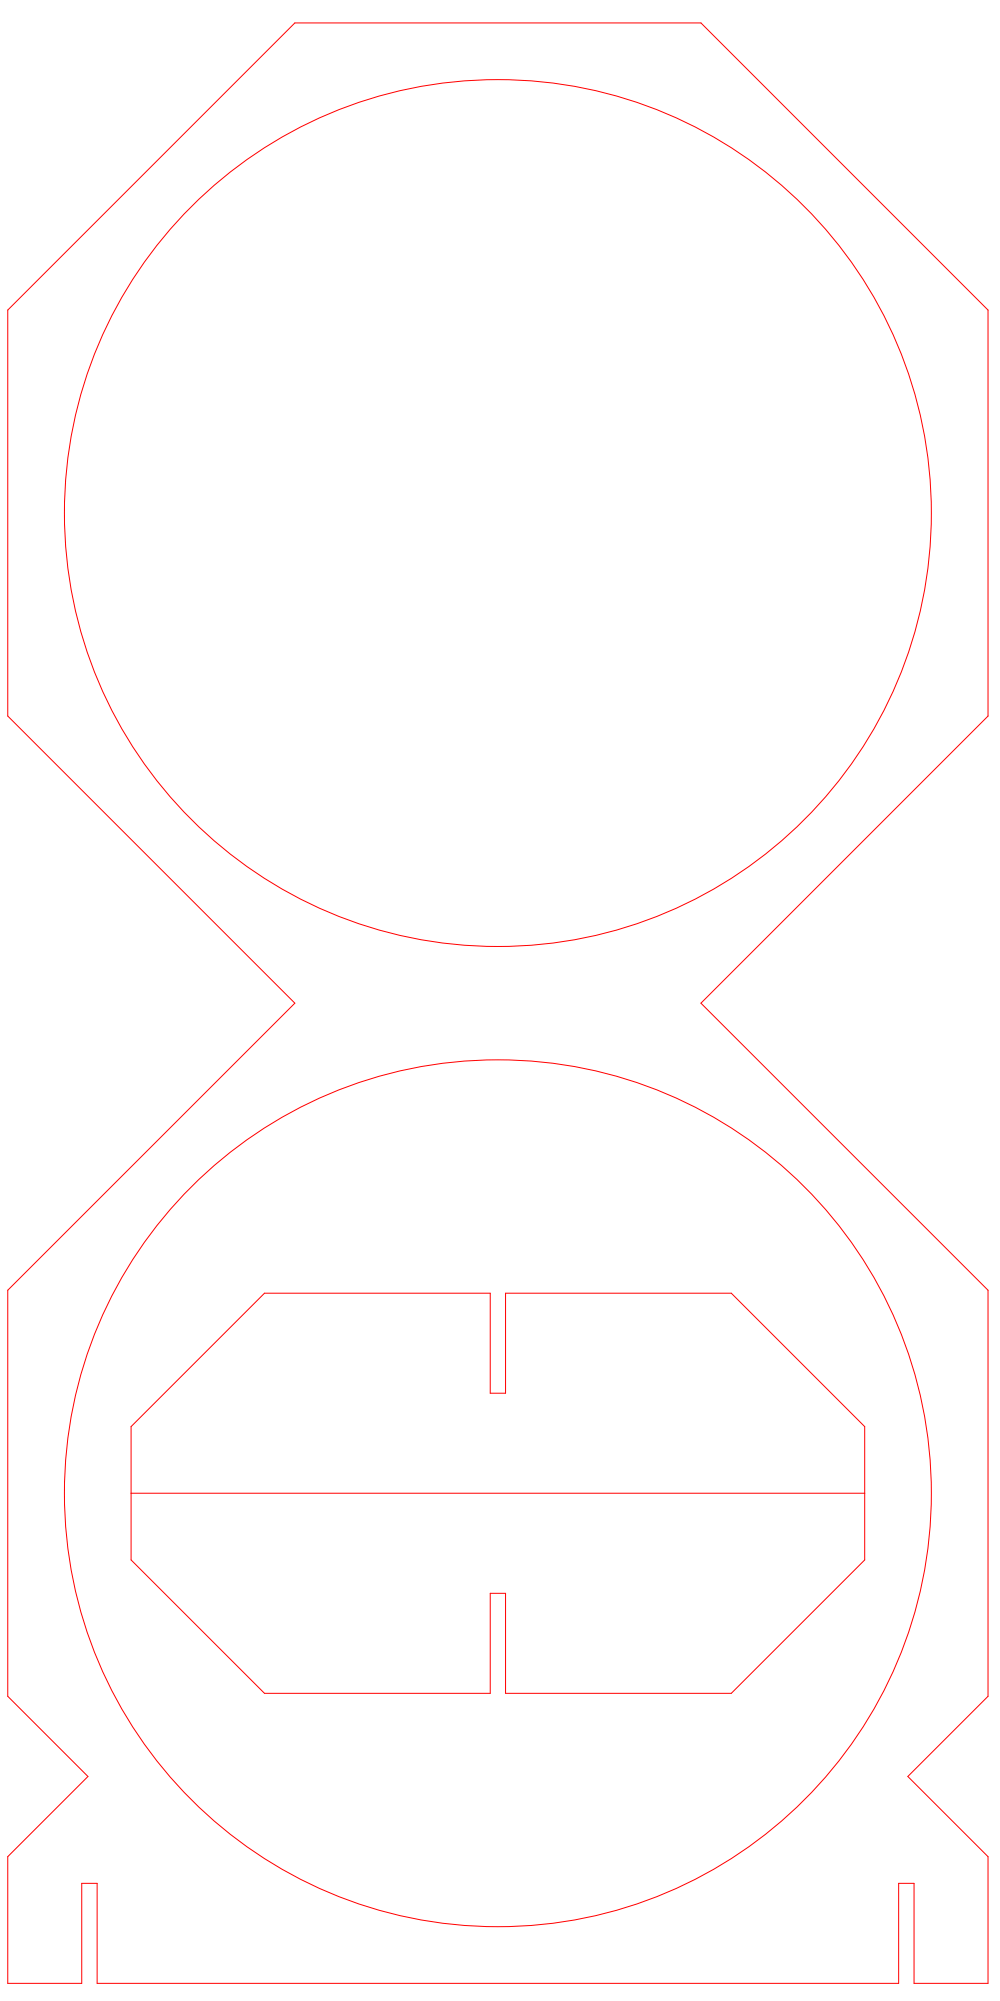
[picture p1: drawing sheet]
<svg xmlns="http://www.w3.org/2000/svg" width="300mm" height="600mm" viewBox="0 0 300 600" stroke-linecap="round" stroke-linejoin="round" font-family="sans-serif">
<g fill="none" stroke="#f00" stroke-width=".3">
<path d="M88.4 6.9h121.8l86.1 86.1v121.7l-86.1 86.1 86.1 86.1v121.8l-24.1 24 24.1 24.1v38h-22.2v-30h-4.6v30h-240.4v-30h-4.6v30h-22.2v-38l24.1-24.1-24.1-24v-121.8l86.1-86.1-86.1-86.1v-121.7zM79.3 387.8h67.7v30h4.6v-30h67.7l40 40v40l-40 40h-67.7v-30h-4.6v30h-67.7l-40-40v-40zM39.3 447.8h220"/>
<circle cx="149.3" cy="153.9" r="130"/>
<circle cx="149.3" cy="447.8" r="130"/>
</g>
</svg>
